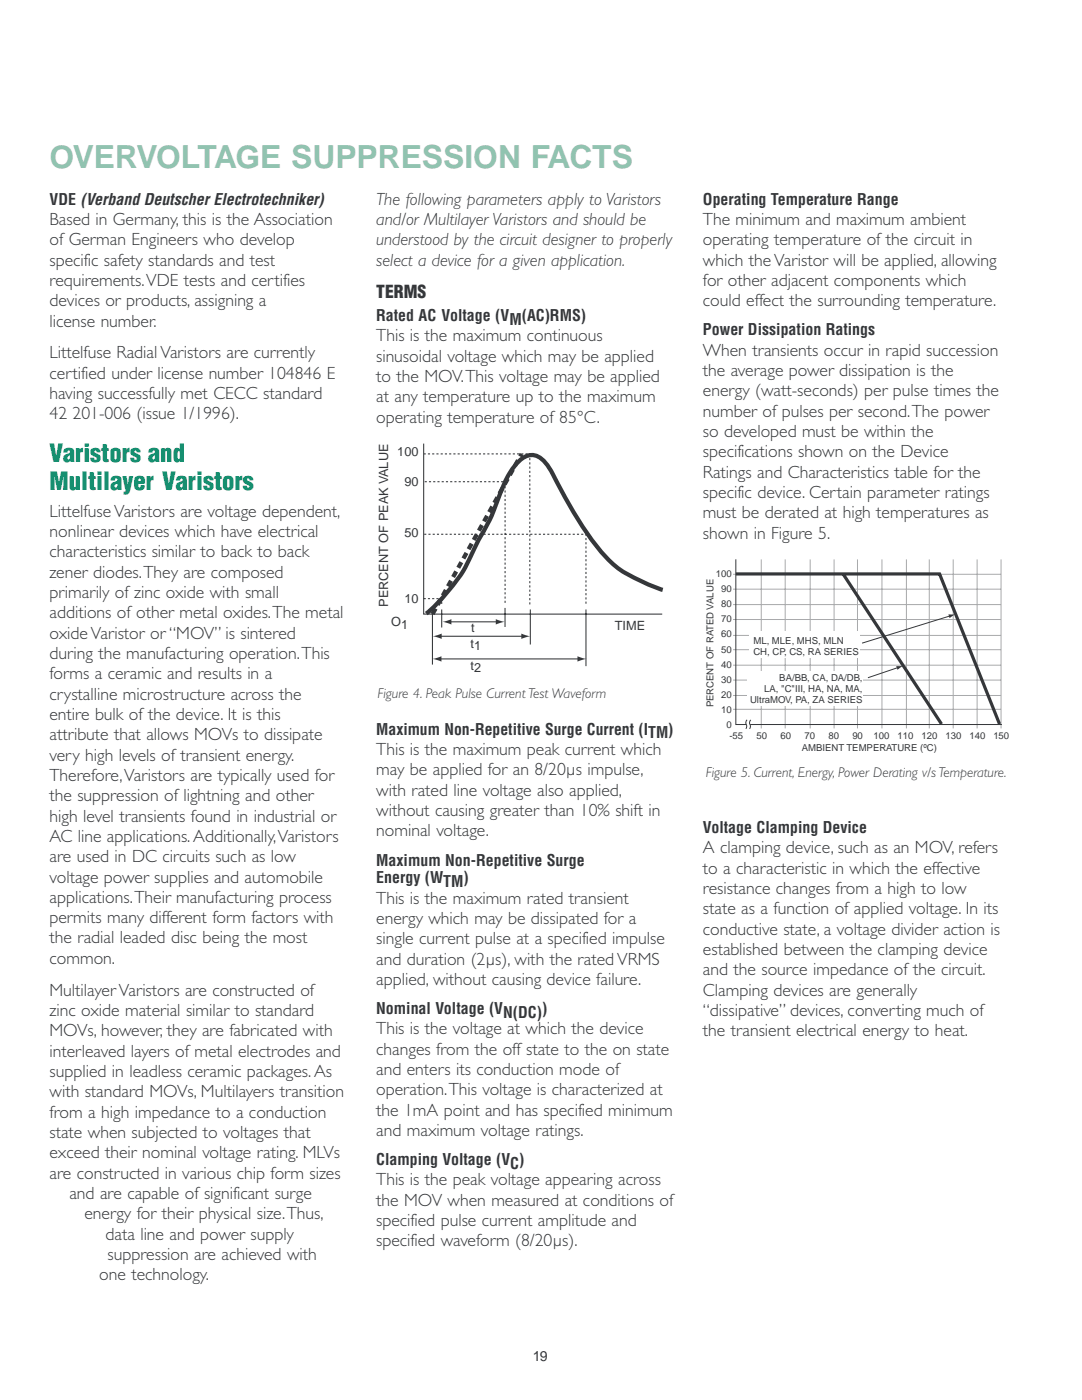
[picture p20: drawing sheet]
<svg xmlns="http://www.w3.org/2000/svg" width="216mm" height="279mm" viewBox="0 0 216 279" stroke-linecap="round" stroke-linejoin="round" font-family="sans-serif">
<defs><g id="words">
<text font-size="6.3" fill="#91c3b0" x="9.9" y="33.5">OVERVOLTAGE SUPPRESSION FACTS</text>
<g font-size="4.9" fill="#008562">
<text x="9.9" y="92.1">Varistors and</text>
<text x="9.9" y="97.8">Multilayer Varistors</text>
</g>
<g font-size="3.5" fill="#35373a">
<text x="75.1" y="40.9">The following parameters apply to Varistors</text>
<text x="9.9" y="44.9">Based in Germany, this is the Association</text>
<text x="75.1" y="44.9">and/or Multilayer Varistors and should be</text>
<text x="140.3" y="44.9">The minimum and maximum ambient</text>
<text x="9.9" y="48.9">of German Engineers who develop</text>
<text x="9.9" y="53">specific safety standards and test</text>
<text x="75.1" y="49">understood by the circuit designer to properly</text>
<text x="75.1" y="53">select a device for a given application.</text>
<text x="140.3" y="48.9">operating temperature of the circuit in</text>
<text x="140.3" y="53">which the Varistor will be applied, allowing</text>
<text x="9.9" y="57.1">requirements.VDE tests and certifies</text>
<text x="75.1" y="59.5">TERMS</text>
<text x="140.3" y="57.1">for other adjacent components which</text>
<text x="9.9" y="61.1">devices or products, assigning a</text>
<text x="9.9" y="65.2">license number.</text>
<text x="140.3" y="61.1">could effect the surrounding temperature.</text>
<text x="9.9" y="71.5">Littelfuse Radial Varistors are currently</text>
<text x="75.1" y="68.1">This is the maximum continuous</text>
<text x="140.3" y="71">When transients occur in rapid succession</text>
<text x="9.9" y="75.6">certified under license number 104846 E</text>
<text x="75.1" y="72.2">sinusoidal voltage which may be applied</text>
<text x="75.1" y="76.3">to the MOV.This voltage may be applied</text>
<text x="140.3" y="75">the average power dissipation is the</text>
<text x="9.9" y="79.6">having successfully met CECC standard</text>
<text x="9.9" y="83.7">42 201-006 (issue 1/1996).</text>
<text x="75.1" y="80.3">at any temperature up to the maximum</text>
<text x="140.3" y="79.1">energy (watt-seconds) per pulse times the</text>
<text x="140.3" y="83.2">number of pulses per second.The power</text>
<text x="75.1" y="84.4">operating temperature of 85°C.</text>
<text x="140.3" y="87.2">so developed must be within the</text>
<text x="140.3" y="91.3">specifications shown on the Device</text>
<text x="140.3" y="95.3">Ratings and Characteristics table for the</text>
<text x="140.3" y="99.4">specific device. Certain parameter ratings</text>
<text x="9.9" y="103.1">Littelfuse Varistors are voltage dependent,</text>
<text x="9.9" y="107.2">nonlinear devices which have electrical</text>
<text x="140.3" y="103.4">must be derated at high temperatures as</text>
<text x="140.3" y="107.5">shown in Figure 5.</text>
<text x="9.9" y="111.2">characteristics similar to back to back</text>
<text x="9.9" y="115.3">zener diodes.They are composed</text>
<text x="9.9" y="119.3">primarily of zinc oxide with small</text>
<text x="9.9" y="123.4">additions of other metal oxides.The metal</text>
<text x="9.9" y="127.4">oxide Varistor or “MOV” is sintered</text>
<text x="9.9" y="131.5">during the manufacturing operation.This</text>
<text x="9.9" y="135.6">forms a ceramic and results in a</text>
<text x="9.9" y="139.6">crystalline microstructure across the</text>
<text x="9.9" y="143.7">entire bulk of the device. It is this</text>
<text x="9.9" y="147.7">attribute that allows MOVs to dissipate</text>
<text x="9.9" y="151.8">very high levels of transient energy.</text>
<text x="9.9" y="155.8">Therefore,Varistors are typically used for</text>
<text x="75.1" y="150.7">This is the maximum peak current which</text>
<text x="75.1" y="154.7">may be applied for an 8/20µs impulse,</text>
<text x="9.9" y="159.9">the suppression of lightning and other</text>
<text x="75.1" y="158.8">with rated line voltage also applied,</text>
<text x="9.9" y="164">high level transients found in industrial or</text>
<text x="75.1" y="162.9">without causing greater than 10% shift in</text>
<text x="75.1" y="166.9">nominal voltage.</text>
<text x="9.9" y="168">AC line applications.Additionally,Varistors</text>
<text x="9.9" y="172.1">are used in DC circuits such as low</text>
<text x="140.3" y="170.3">A clamping device, such as an MOV, refers</text>
<text x="9.9" y="176.1">voltage power supplies and automobile</text>
<text x="140.3" y="174.3">to a characteristic in which the effective</text>
<text x="140.3" y="178.4">resistance changes from a high to low</text>
<text x="9.9" y="180.2">applications.Their manufacturing process</text>
<text x="9.9" y="184.2">permits many different form factors with</text>
<text x="75.1" y="180.3">This is the maximum rated transient</text>
<text x="75.1" y="184.4">energy which may be dissipated for a</text>
<text x="140.3" y="182.5">state as a function of applied voltage. In its</text>
<text x="9.9" y="188.3">the radial leaded disc being the most</text>
<text x="75.1" y="188.4">single current pulse at a specified impulse</text>
<text x="140.3" y="186.5">conductive state, a voltage divider action is</text>
<text x="140.3" y="190.6">established between the clamping device</text>
<text x="9.9" y="192.4">common.</text>
<text x="75.1" y="192.5">and duration (2µs), with the rated VRMS</text>
<text x="75.1" y="196.5">applied, without causing device failure.</text>
<text x="140.3" y="194.6">and the source impedance of the circuit.</text>
<text x="9.9" y="198.7">Multilayer Varistors are constructed of</text>
<text x="9.9" y="202.8">zinc oxide material similar to standard</text>
<text x="140.3" y="198.7">Clamping devices are generally</text>
<text x="140.3" y="202.7">“dissipative” devices, converting much of</text>
<text x="9.9" y="206.8">MOVs, however, they are fabricated with</text>
<text x="75.1" y="206.4">This is the voltage at which the device</text>
<text x="140.3" y="206.8">the transient electrical energy to heat.</text>
<text x="9.9" y="210.9">interleaved layers of metal electrodes and</text>
<text x="9.9" y="214.9">supplied in leadless ceramic packages.As</text>
<text x="75.1" y="210.5">changes from the off state to the on state</text>
<text x="75.1" y="214.5">and enters its conduction mode of</text>
<text x="9.9" y="219">with standard MOVs, Multilayers transition</text>
<text x="75.1" y="218.6">operation.This voltage is characterized at</text>
<text x="9.9" y="223">from a high impedance to a conduction</text>
<text x="9.9" y="227.1">state when subjected to voltages that</text>
<text x="75.1" y="222.6">the 1mA point and has specified minimum</text>
<text x="75.1" y="226.7">and maximum voltage ratings.</text>
<text x="9.9" y="231.1">exceed their nominal voltage rating. MLVs</text>
<text x="9.9" y="235.2">are constructed in various chip form sizes</text>
<text x="13.9" y="239.3">and are capable of significant surge</text>
<text x="75.1" y="236.6">This is the peak voltage appearing across</text>
<text x="16.9" y="243.3">energy for their physical size.Thus,</text>
<text x="75.1" y="240.6">the MOV when measured at conditions of</text>
<text x="75.1" y="244.7">specified pulse current amplitude and</text>
<text x="21.1" y="247.4">data line and power supply</text>
<text x="21.4" y="251.4">suppression are achieved with</text>
<text x="75.1" y="248.7">specified waveform (8/20µs).</text>
<text x="19.8" y="255.5">one technology.</text>
</g>
<g font-size="3.2" fill="#35373a">
<text x="9.9" y="40.8">VDE (Verband Deutscher Electrotechniker)</text>
<text x="140.3" y="40.8">Operating Temperature Range</text>
<text x="75.1" y="64.1">Rated AC Voltage (VM(AC)RMS)</text>
<text x="140.3" y="66.9">Power Dissipation Ratings</text>
<text x="75.1" y="146.6">Maximum Non-Repetitive Surge Current (ITM)</text>
<text x="140.3" y="166.2">Voltage Clamping Device</text>
<text x="75.1" y="172.7">Maximum Non-Repetitive Surge</text>
<text x="75.1" y="176.3">Energy (WTM)</text>
<text x="75.1" y="202.4">Nominal Voltage (VN(DC))</text>
<text x="75.1" y="232.5">Clamping Voltage (VC)</text>
</g>
<g font-size="2.8" fill="#35373a">
<text x="75.3" y="139.3">Figure 4. Peak Pulse Current Test Waveform</text>
<text x="140.8" y="155.1">Figure 5. Current, Energy, Power Derating v/s Temperature.</text>
<text x="106.3" y="271.5">19</text>
</g>
<g font-size="2.5" fill="#35373a">
<text x="79.3" y="91.1">100</text>
<text x="80.7" y="97">90</text>
<text x="80.7" y="107.2">50</text>
<text x="77.4" y="121.1" transform="rotate(-90 77.4 121.1)">PERCENT OF PEAK VALUE</text>
<text x="78.1" y="125">O1</text>
<text x="80.7" y="120.3">10</text>
<text x="122.7" y="125.8">TIME</text>
<text x="93.9" y="129.2">t1</text>
<text x="94" y="126.2">t</text>
<text x="93.9" y="133.8">t2</text>
</g>
<g font-size="1.9" fill="#35373a">
<text x="142.9" y="115.1">100</text>
<text x="143.9" y="118.1">90</text>
<text x="143.9" y="121.1">80</text>
<text x="143.9" y="124.2">70</text>
<text x="143.9" y="127.2">60</text>
<text x="143.9" y="130.2">50</text>
<text x="150.3" y="128.5">ML, MLE, MHS, MLN</text>
<text x="150.3" y="130.7">CH, CP, CS, RA SERIES</text>
<text x="143.9" y="133.2">40</text>
<text x="143.9" y="136.3">30</text>
<text x="155.5" y="135.9">BA/BB, CA, DA/DB,</text>
<text x="142.4" y="141.2" transform="rotate(-90 142.4 141.2)">PERCENT OF RATED VALUE</text>
<text x="143.9" y="139.3">20</text>
<text x="143.9" y="142.3">10</text>
<text x="149.7" y="140.4">UltraMOV, PA, ZA SERIES</text>
<text x="152.5" y="138.2">LA, &quot;C&quot;III, HA, NA, MA,</text>
<text x="145" y="145.3">0</text>
<text x="145.6" y="147.4">-55</text>
<text x="151" y="147.4">50</text>
<text x="155.7" y="147.4">60</text>
<text x="160" y="150">AMBIENT TEMPERATURE (ºC)</text>
<text x="160.5" y="147.4">70</text>
<text x="165.3" y="147.4">80</text>
<text x="170.1" y="147.4">90</text>
<text x="174.3" y="147.4">100</text>
<text x="179.1" y="147.4">110</text>
<text x="183.9" y="147.4">120</text>
<text x="188.7" y="147.4">130</text>
<text x="193.4" y="147.4">140</text>
<text x="198.2" y="147.4">150</text>
</g>
</g></defs>
<path d="M84.5 88.5v34.1h47.6M86.3 122.3v10.3M87.7 131.5h27.9M88.1 121.6v3.6M100.8 121.3v3.8M105.8 121.6v7M116.9 121.6v11.3" fill="none" stroke="#35373a" stroke-width=".21"/>
<g fill="#35373a">
<path d="M86.3 131.5l1.8-.5v1z"/>
<path d="M115.2 131l1.8 .5-1.8 .5z"/>
</g>
<path d="M87.8 127h16.6" fill="none" stroke="#35373a" stroke-width=".21"/>
<g fill="#35373a">
<path d="M104 126.4l1.8 .6-1.8 .5z"/>
<path d="M86.3 127l1.8-.6v1.1z"/>
</g>
<path d="M89.7 124.1h9.6" fill="none" stroke="#35373a" stroke-width=".21"/>
<g fill="#35373a">
<path d="M98.9 123.6l1.8 .5-1.8 .5z"/>
<path d="M88.3 124.1l1.8-.5v1z"/>
</g>
<path d="M84.5 90.6h21.2v30.2M84.7 96.1h16.1v24.4M84.5 119.5h3.6v1.3M84.6 106.6h32.3v14.2" fill="none" stroke="#35373a" stroke-width=".21" stroke-dasharray=".4 .4 .4 .4 .4 .4" stroke-linecap="butt"/>
<path d="M132.2 117.7a35 35 0 0 1-9.4-4.7 49.5 49.5 0 0 1-10.1-13.8l-.8-1.5a29.1 29.1 0 0 0-3.4-5.7 3.1 3.1 0 0 0-4.8-.1 17.2 17.2 0 0 0-4.1 7l-.4 1.1a39.8 39.8 0 0 1-4 8.3l-.4 .8a33.7 33.7 0 0 1-9.7 13.4" fill="none" stroke="#35373a" stroke-width=".85" stroke-linecap="butt"/>
<path d="M86.3 122.6l17.8-32" fill="none" stroke="#35373a" stroke-width=".85" stroke-dasharray="1.3 .8 1.3 .8 1.3 .8" stroke-linecap="butt"/>
<g fill="#fff">
<path d="M75 137h60.1v5.8h-60.1z" fill-rule="evenodd"/>
<path d="M138.8 110h64.2v50.3h-64.2z" fill-rule="evenodd"/>
</g>
<g fill="none" stroke="#a7aaad" stroke-width=".2">
<path d="M146.3 117.6h53.4M146.3 114.6h53.4M151.9 111.6v33.8M156.7 111.6v33.8M161.7 111.6v33.8M166.4 111.6v33.8M171.1 111.6v33.8M176 111.6v33.8M180.9 111.6v33.8M185.4 111.6v33.8M190.2 111.6v33.8M195 111.6v33.8"/>
<path d="M199.7 111.6v33.8M146.3 138.8h53.4M146.3 135.7h53.4M146.3 132.8h53.4M146.3 129.7h53.4M146.3 126.8h53.4M146.3 123.6h53.4M146.3 120.7h53.4M146.3 141.6h53.4"/>
</g>
<path d="M146.8 111.6v33h2.1M189.6 122.9l-17.6 5.5M149.7 144.6h50.2" fill="none" stroke="#35373a" stroke-width=".2"/>
<path d="M146.8 114.5h40.7l11.9 30M168.2 114.5l19.7 30" fill="none" stroke="#35373a" stroke-width=".64" stroke-linecap="butt"/>
<path d="M189.2 122.6h1.5l-1.2 .8z" fill="#35373a"/>
<path d="M179.2 133.2l-6 2.1" fill="none" stroke="#35373a" stroke-width=".2"/>
<path d="M178.8 132.9h1.4l-1.1 .8z" fill="#35373a"/>
<path d="M149.1 143.7a.96 .96 0 0 0-.1 1.2l-.2 .5M149.8 143.7a.96 .96 0 0 0-.1 1.2l-.1 .5" fill="none" stroke="#35373a" stroke-width=".2"/>
<g fill="#fff">
<path d="M149.6 126.1h22v5.2h-22z"/>
<path d="M149.1 134h23.2v6.9h-23.2z"/>
</g>
<path d="M140.5 152.8h61.4v7.4h-61.4z" fill-rule="evenodd" fill="#fff"/>
<use href="#words"/>
</svg>
